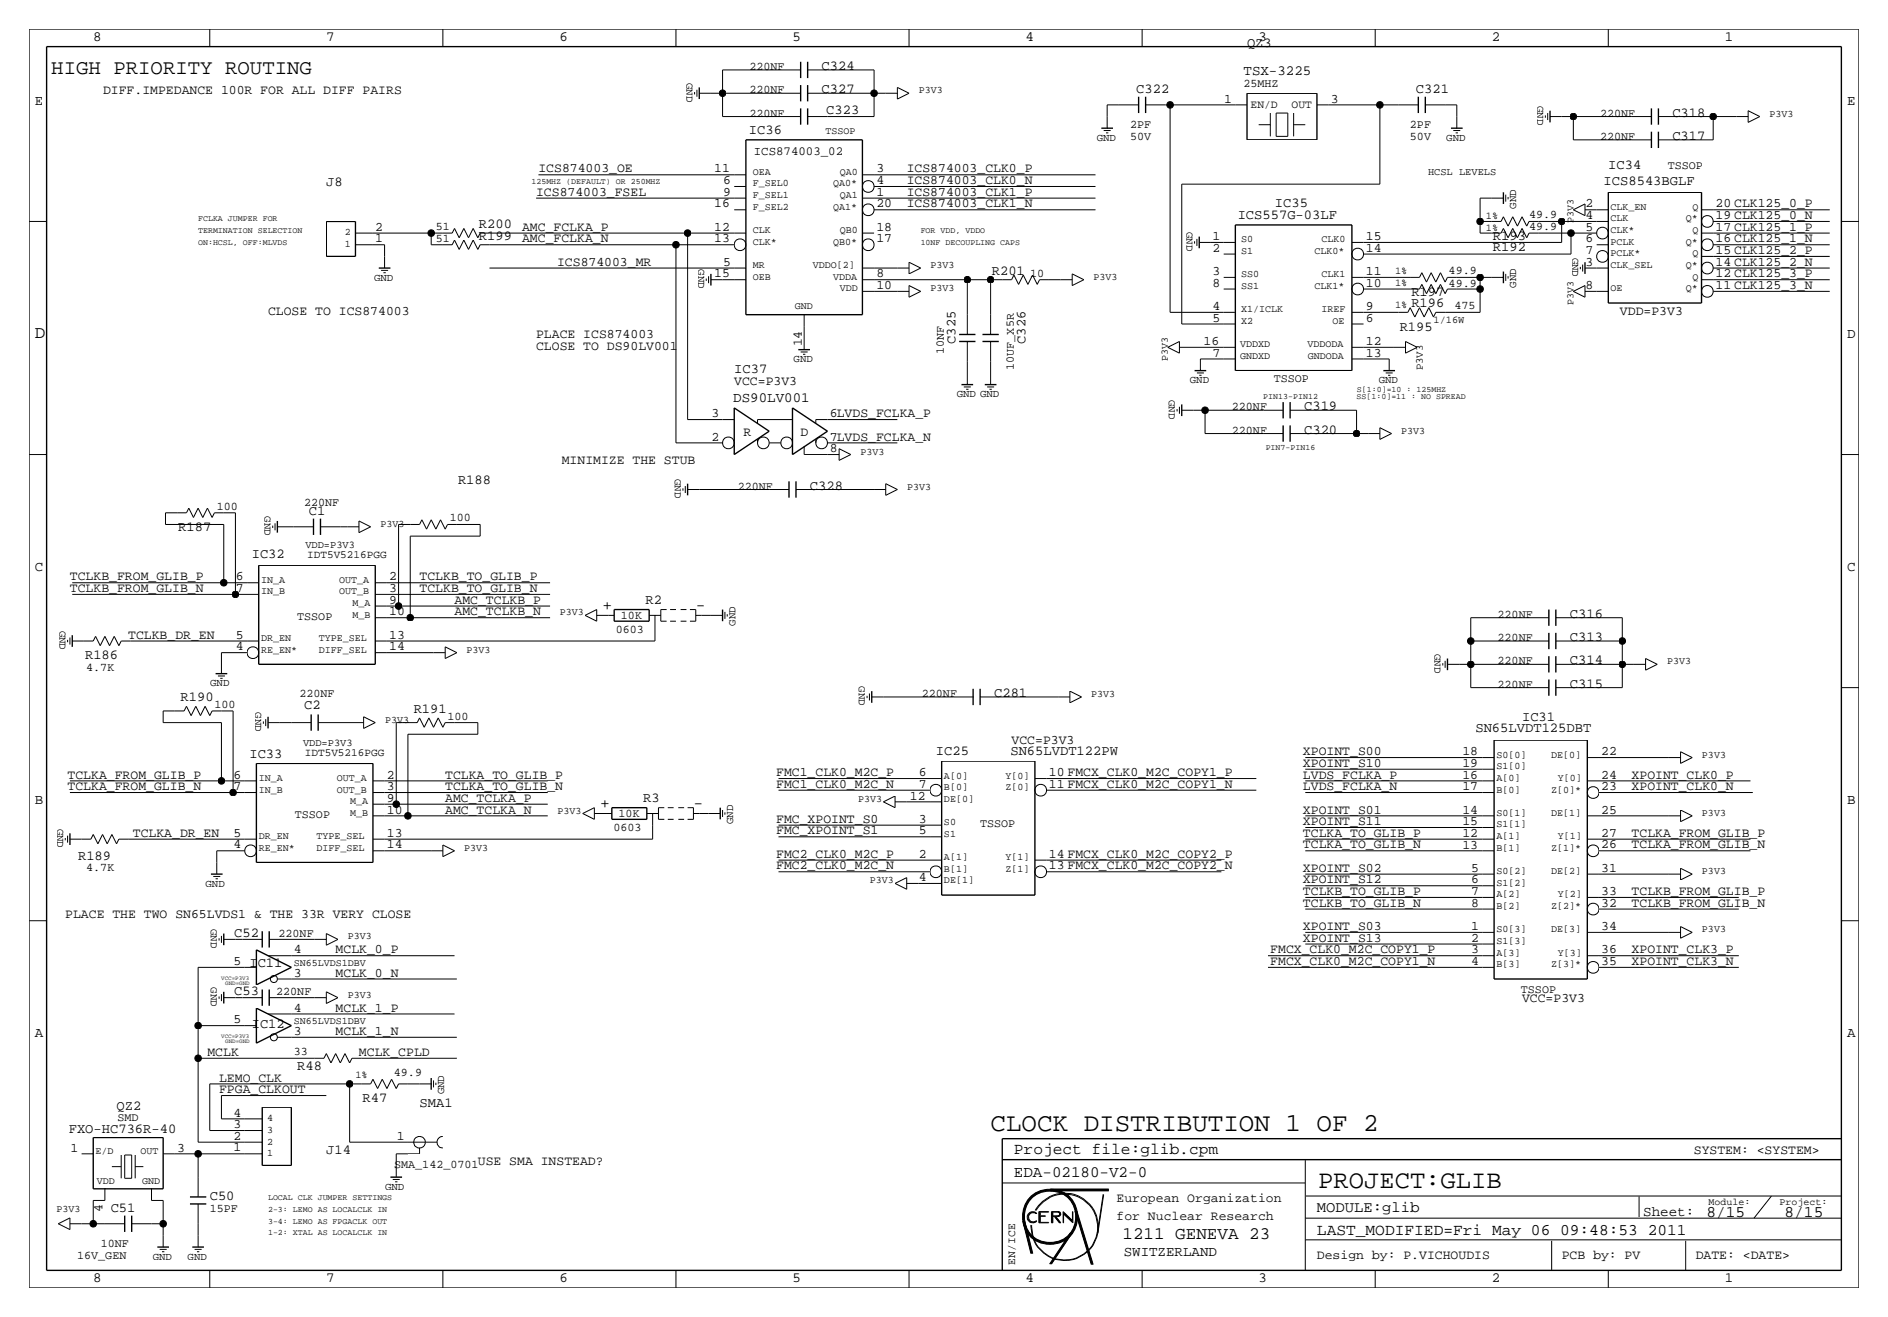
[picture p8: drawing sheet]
<svg xmlns="http://www.w3.org/2000/svg" width="411mm" height="287mm" viewBox="0 0 411 287" stroke-linecap="round" stroke-linejoin="round" font-family="sans-serif">
<defs><g id="words">
<g font-size="5.6">
<text x="215.9" y="246.4">CLOCK DISTRIBUTION 1 OF 2</text>
<text x="287.3" y="258.8">PROJECT:GLIB</text>
</g>
<text font-size="4.5" x="11.2" y="16.1">HIGH PRIORITY ROUTING</text>
<g font-size="3.8">
<text x="7.6" y="73.7">D</text>
<text x="244.7" y="270">1211 GENEVA 23</text>
</g>
<g font-size="3.5">
<text x="131.3" y="132.8">+</text>
<text x="151.6" y="132.8">-</text>
<text x="130.8" y="176">+</text>
<text x="151.1" y="176">-</text>
<text x="221" y="251.5">Project file:glib.cpm</text>
<text x="221" y="256.5">EDA-02180-V2-0</text>
<text x="287" y="269.2">LAST_MODIFIED=Fri May 06 09:48:53 2011</text>
<text x="371.9" y="265.2">8/15</text>
<text x="388.9" y="265.2">8/15</text>
</g>
<text font-size="3.4" x="287" y="264.2">MODULE:glib</text>
<g font-size="3.1">
<text x="20.3" y="8.9">8</text>
<text x="71.1" y="8.9">7</text>
<text x="121.9" y="8.9">6</text>
<text x="172.7" y="8.9">5</text>
<text x="223.5" y="8.9">4</text>
<text x="274.3" y="8.9">3</text>
<text x="325.1" y="8.9">2</text>
<text x="375.9" y="8.9">1</text>
<text x="271" y="16.3">TSX-3225</text>
<text x="7.6" y="22.9">E</text>
<text x="402.6" y="22.9">E</text>
<text x="402.6" y="73.7">D</text>
<text x="159.8" y="87.6">DS90LV001</text>
<text x="7.6" y="124.5">C</text>
<text x="402.6" y="124.5">C</text>
<text x="7.6" y="175.3">B</text>
<text x="402.6" y="175.3">B</text>
<text x="7.6" y="226.1">A</text>
<text x="402.6" y="226.1">A</text>
<text x="358.1" y="264.9">Sheet:</text>
<text x="244.9" y="273.8">SWITZERLAND</text>
<text x="20.3" y="279.4">8</text>
<text x="71.1" y="279.4">7</text>
<text x="121.9" y="279.4">6</text>
<text x="172.7" y="279.4">5</text>
<text x="223.5" y="279.4">4</text>
<text x="274.3" y="279.4">3</text>
<text x="325.1" y="279.4">2</text>
<text x="375.9" y="279.4">1</text>
</g>
<g font-size="3">
<text x="271.8" y="10.2">QZ3</text>
<text x="179.1" y="15.2">C324</text>
<text x="179.1" y="20.3">C327</text>
<text x="247.6" y="20.3">C322</text>
<text x="308.6" y="20.3">C321</text>
<text x="163.2" y="29.1">IC36</text>
<text x="180.1" y="24.9">C323</text>
<text x="364.5" y="25.4">C318</text>
<text x="364.5" y="30.5">C317</text>
<text x="71.1" y="40.6">J8</text>
<text x="349.5" y="40.2">ICS8543BGLF</text>
<text x="350.5" y="36.8">IC34</text>
<text x="269.7" y="47.8">ICS557G-03LF</text>
<text x="277.9" y="45.2">IC35</text>
<text x="104.4" y="52.2">R199</text>
<text x="104.4" y="49.7">R200</text>
<text x="325.4" y="52.2">R193</text>
<text x="216.2" y="59.8">R201</text>
<text x="325.4" y="54.8">R192</text>
<text x="307.6" y="64.4">R197</text>
<text x="307.6" y="67">R196</text>
<text x="208.3" y="74.9" transform="rotate(-90 208.3 74.9)">C325</text>
<text x="223.5" y="74.9" transform="rotate(-90 223.5 74.9)">C326</text>
<text x="305.1" y="72">R195</text>
<text x="160" y="81.3">IC37</text>
<text x="284.2" y="89.4">C319</text>
<text x="284.2" y="94.5">C320</text>
<text x="99.8" y="105.6">R188</text>
<text x="176.5" y="106.7">C328</text>
<text x="67.3" y="112.3">C1</text>
<text x="38.9" y="115.7">R187</text>
<text x="54.9" y="121.5">IC32</text>
<text x="140.7" y="131.6">R2</text>
<text x="342.1" y="134.6">C316</text>
<text x="18.5" y="143.7">R186</text>
<text x="342.1" y="139.7">C313</text>
<text x="342.1" y="149.9">C315</text>
<text x="342.1" y="144.8">C314</text>
<text x="39.4" y="152.9">R190</text>
<text x="66.3" y="154.4">C2</text>
<text x="90.2" y="155.4">R191</text>
<text x="216.7" y="151.9">C281</text>
<text x="321.6" y="159.6">SN65LVDT125DBT</text>
<text x="331.7" y="157.1">IC31</text>
<text x="54.4" y="165.2">IC33</text>
<text x="204" y="164.4">IC25</text>
<text x="220.2" y="164.4">SN65LVDT122PW</text>
<text x="140.2" y="174.8">R3</text>
<text x="17" y="187.4">R189</text>
<text x="51.1" y="204.2">C52</text>
<text x="51.1" y="216.9">C53</text>
<text x="54.9" y="224">IC12</text>
<text x="64.8" y="233.1">R48</text>
<text x="25.4" y="241.8">QZ2</text>
<text x="79" y="240.2">R47</text>
<text x="91.4" y="241.3">SMA1</text>
<text x="15" y="246.9">FXO-HC736R-40</text>
<text x="71.1" y="251.5">J14</text>
<text x="45.7" y="261.6">C50</text>
<text x="24.1" y="264.2">C51</text>
</g>
<g font-size="2.9">
<text x="22.5" y="20.4">DIFF.IMPEDANCE 100R FOR ALL DIFF PAIRS</text>
<text x="266.8" y="22.4">1</text>
<text x="290.1" y="22.4">3</text>
<text x="117.3" y="37.6">ICS874003_OE</text>
<text x="155.6" y="37.6">11</text>
<text x="157.6" y="40.1">6</text>
<text x="191" y="40.1">4</text>
<text x="191" y="37.6">3</text>
<text x="197.6" y="37.6">ICS874003_CLK0_P</text>
<text x="197.6" y="40.1">ICS874003_CLK0_N</text>
<text x="116.8" y="42.7">ICS874003_FSEL</text>
<text x="155.7" y="45.2">16</text>
<text x="157.6" y="42.7">9</text>
<text x="191" y="45.2">20</text>
<text x="191" y="42.7">1</text>
<text x="197.6" y="42.7">ICS874003_CLK1_P</text>
<text x="197.6" y="45.2">ICS874003_CLK1_N</text>
<text x="345.5" y="45.2">2</text>
<text x="345.5" y="47.8">4</text>
<text x="373.9" y="47.8">19 CLK125_0_N</text>
<text x="373.9" y="45.2">20 CLK125_0_P</text>
<text x="81.8" y="50.3">2</text>
<text x="81.8" y="52.8">1</text>
<text x="113.8" y="52.8">AMC_FCLKA_N</text>
<text x="113.8" y="50.3">AMC_FCLKA_P</text>
<text x="155.7" y="52.8">13</text>
<text x="155.7" y="50.3">12</text>
<text x="191" y="52.8">17</text>
<text x="191" y="50.3">18</text>
<text x="264.3" y="52.3">1</text>
<text x="297.7" y="52.3">15</text>
<text x="345.5" y="52.8">6</text>
<text x="345.5" y="50.3">5</text>
<text x="373.9" y="52.8">16 CLK125_1_N</text>
<text x="373.9" y="50.3">17 CLK125_1_P</text>
<text x="121.4" y="57.9">ICS874003_MR</text>
<text x="157.6" y="57.9">5</text>
<text x="264.3" y="59.9">3</text>
<text x="264.3" y="54.9">2</text>
<text x="297.7" y="59.9">11</text>
<text x="297.7" y="54.9">14</text>
<text x="345.5" y="55.4">7</text>
<text x="345.5" y="57.9">3</text>
<text x="373.9" y="57.9">14 CLK125_2_N</text>
<text x="373.9" y="55.4">15 CLK125_2_P</text>
<text x="155.6" y="60.5">15</text>
<text x="191" y="60.5">8</text>
<text x="191" y="63">10</text>
<text x="264.3" y="62.5">8</text>
<text x="297.7" y="62.5">10</text>
<text x="345.5" y="63">8</text>
<text x="373.9" y="63">11 CLK125_3_N</text>
<text x="373.9" y="60.5">12 CLK125_3_P</text>
<text x="58.4" y="68.6">CLOSE TO ICS874003</text>
<text x="264.3" y="70.1">5</text>
<text x="264.3" y="67.6">4</text>
<text x="297.7" y="70.1">6</text>
<text x="297.7" y="67.6">9</text>
<text x="353.1" y="68.6">VDD=P3V3</text>
<text x="116.8" y="73.7">PLACE ICS874003</text>
<text x="116.8" y="76.2">CLOSE TO DS90LV001</text>
<text x="174.8" y="75.5" transform="rotate(-90 174.8 75.5)">14</text>
<text x="262.3" y="75.2">16</text>
<text x="264.3" y="77.7">7</text>
<text x="297.7" y="75.2">12</text>
<text x="297.7" y="77.7">13</text>
<text x="160" y="83.8">VCC=P3V3</text>
<text x="155" y="90.9">3</text>
<text x="162.1" y="95">R</text>
<text x="174.5" y="95">D</text>
<text x="180.8" y="90.9">6LVDS_FCLKA_P</text>
<text x="122.4" y="101.1">MINIMIZE THE STUB</text>
<text x="155" y="96">2</text>
<text x="180.8" y="96">7LVDS_FCLKA_N</text>
<text x="180.8" y="98.6">8</text>
<text x="15.2" y="129">TCLKB_FROM_GLIB_N</text>
<text x="15.2" y="126.5">TCLKB_FROM_GLIB_P</text>
<text x="51.4" y="129">7</text>
<text x="51.4" y="126.5">6</text>
<text x="84.8" y="129">3</text>
<text x="84.8" y="126.5">2</text>
<text x="84.8" y="131.6">9</text>
<text x="91.4" y="126.5">TCLKB_TO_GLIB_P</text>
<text x="91.4" y="129">TCLKB_TO_GLIB_N</text>
<text x="99.1" y="131.6">AMC_TCLKB_P</text>
<text x="84.8" y="134.1">10</text>
<text x="99.1" y="134.1">AMC_TCLKB_N</text>
<text x="27.9" y="139.2">TCLKB_DR_EN</text>
<text x="51.4" y="141.7">4</text>
<text x="51.4" y="139.2">5</text>
<text x="84.8" y="139.2">13</text>
<text x="84.8" y="141.7">14</text>
<text x="220.5" y="162.1">VCC=P3V3</text>
<text x="284" y="164.6">XPOINT_S00</text>
<text x="284" y="167.1">XPOINT_S10</text>
<text x="318.7" y="167.1">19</text>
<text x="318.7" y="164.6">18</text>
<text x="349" y="164.6">22</text>
<text x="14.7" y="169.7">TCLKA_FROM_GLIB_P</text>
<text x="14.7" y="172.2">TCLKA_FROM_GLIB_N</text>
<text x="50.9" y="172.2">7</text>
<text x="50.9" y="169.7">6</text>
<text x="84.3" y="172.2">3</text>
<text x="84.3" y="169.7">2</text>
<text x="97" y="169.7">TCLKA_TO_GLIB_P</text>
<text x="97" y="172.2">TCLKA_TO_GLIB_N</text>
<text x="169.2" y="171.7">FMC1_CLK0_M2C_N</text>
<text x="169.2" y="169.2">FMC1_CLK0_M2C_P</text>
<text x="200.3" y="171.7">7</text>
<text x="200.3" y="169.2">6</text>
<text x="228.6" y="171.7">11 FMCX_CLK0_M2C_COPY1_N</text>
<text x="228.6" y="169.2">10 FMCX_CLK0_M2C_COPY1_P</text>
<text x="284" y="172.2">LVDS_FCLKA_N</text>
<text x="284" y="169.7">LVDS_FCLKA_P</text>
<text x="318.7" y="172.2">17</text>
<text x="318.7" y="169.7">16</text>
<text x="349" y="172.2">23</text>
<text x="349" y="169.7">24</text>
<text x="355.6" y="169.7">XPOINT_CLK0_P</text>
<text x="355.6" y="172.2">XPOINT_CLK0_N</text>
<text x="84.3" y="177.3">10</text>
<text x="84.3" y="174.8">9</text>
<text x="97" y="174.8">AMC_TCLKA_P</text>
<text x="97" y="177.3">AMC_TCLKA_N</text>
<text x="169.2" y="179.3">FMC_XPOINT_S0</text>
<text x="198.3" y="174.2">12</text>
<text x="200.3" y="179.3">3</text>
<text x="284" y="179.8">XPOINT_S11</text>
<text x="284" y="177.3">XPOINT_S01</text>
<text x="318.7" y="179.8">15</text>
<text x="318.7" y="177.3">14</text>
<text x="349" y="177.3">25</text>
<text x="29" y="182.4">TCLKA_DR_EN</text>
<text x="50.9" y="184.9">4</text>
<text x="50.9" y="182.4">5</text>
<text x="84.3" y="182.4">13</text>
<text x="84.3" y="184.9">14</text>
<text x="169.2" y="181.9">FMC_XPOINT_S1</text>
<text x="200.3" y="181.9">5</text>
<text x="284" y="182.4">TCLKA_TO_GLIB_P</text>
<text x="284" y="184.9">TCLKA_TO_GLIB_N</text>
<text x="318.7" y="184.9">13</text>
<text x="318.7" y="182.4">12</text>
<text x="349" y="184.9">26</text>
<text x="349" y="182.4">27</text>
<text x="355.6" y="184.9">TCLKA_FROM_GLIB_N</text>
<text x="355.6" y="182.4">TCLKA_FROM_GLIB_P</text>
<text x="169.2" y="189.5">FMC2_CLK0_M2C_N</text>
<text x="169.2" y="186.9">FMC2_CLK0_M2C_P</text>
<text x="200.3" y="186.9">2</text>
<text x="228.6" y="189.5">13 FMCX_CLK0_M2C_COPY2_N</text>
<text x="228.6" y="186.9">14 FMCX_CLK0_M2C_COPY2_P</text>
<text x="284" y="190">XPOINT_S02</text>
<text x="320.6" y="190">5</text>
<text x="349" y="190">31</text>
<text x="200.3" y="192">4</text>
<text x="284" y="192.5">XPOINT_S12</text>
<text x="284" y="197.6">TCLKB_TO_GLIB_N</text>
<text x="284" y="195.1">TCLKB_TO_GLIB_P</text>
<text x="320.6" y="197.6">8</text>
<text x="320.6" y="195.1">7</text>
<text x="320.6" y="192.5">6</text>
<text x="349" y="197.6">32</text>
<text x="349" y="195.1">33</text>
<text x="355.6" y="197.6">TCLKB_FROM_GLIB_N</text>
<text x="355.6" y="195.1">TCLKB_FROM_GLIB_P</text>
<text x="14.2" y="200.2">PLACE THE TWO SN65LVDS1 &amp; THE 33R VERY CLOSE</text>
<text x="284" y="202.7">XPOINT_S03</text>
<text x="320.6" y="202.7">1</text>
<text x="349" y="202.7">34</text>
<text x="64" y="207.8">4</text>
<text x="73.2" y="207.8">MCLK_0_P</text>
<text x="276.9" y="207.8">FMCX_CLK0_M2C_COPY1_P</text>
<text x="284" y="205.2">XPOINT_S13</text>
<text x="320.6" y="207.8">3</text>
<text x="320.6" y="205.2">2</text>
<text x="349" y="207.8">36</text>
<text x="355.6" y="207.8">XPOINT_CLK3_P</text>
<text x="50.9" y="210.3">5 IC11</text>
<text x="64" y="212.9">3</text>
<text x="73.2" y="212.9">MCLK_0_N</text>
<text x="276.9" y="210.3">FMCX_CLK0_M2C_COPY1_N</text>
<text x="320.6" y="210.3">4</text>
<text x="349" y="210.3">35</text>
<text x="355.6" y="210.3">XPOINT_CLK3_N</text>
<text x="64" y="220.5">4</text>
<text x="73.2" y="220.5">MCLK_1_P</text>
<text x="331.7" y="218.4">VCC=P3V3</text>
<text x="50.9" y="223">5</text>
<text x="64" y="225.6">3</text>
<text x="73.2" y="225.6">MCLK_1_N</text>
<text x="45.2" y="230.1">MCLK</text>
<text x="78.2" y="230.1">MCLK_CPLD</text>
<text x="47.8" y="235.7">LEMO_CLK</text>
<text x="47.8" y="238.3">FPGA_CLKOUT</text>
<text x="50.9" y="243.3">4</text>
<text x="50.9" y="245.9">3</text>
<text x="15.3" y="251">1</text>
<text x="38.6" y="251">3</text>
<text x="50.9" y="248.4">2</text>
<text x="50.9" y="251">1</text>
<text x="86.5" y="248.4">1</text>
<text x="369.2" y="251.5">SYSTEM: &lt;SYSTEM&gt;</text>
<text x="243.3" y="261.9">European Organization</text>
<text x="22.4" y="264.1" transform="rotate(-90 22.4 264.1)">4</text>
<text x="243.3" y="265.9">for Nuclear Research</text>
<text x="287" y="274.3">Design by: P.VICHOUDIS</text>
<text x="340.4" y="274.3">PCB by: PV</text>
<text x="369.6" y="274.3">DATE: &lt;DATE&gt;</text>
</g>
<text font-size="2.7" x="164.3" y="33.9">ICS874003_02</text>
<g font-size="2.6">
<text x="163.3" y="15.2">220NF</text>
<text x="163.3" y="20.3">220NF</text>
<text x="271" y="19.1">25MHZ</text>
<text x="163.3" y="25.4">220NF</text>
<text x="246.3" y="27.9">2PF</text>
<text x="307.3" y="27.9">2PF</text>
<text x="348.7" y="25.4">220NF</text>
<text x="246.3" y="30.5">50V</text>
<text x="307.3" y="30.5">50V</text>
<text x="348.7" y="30.5">220NF</text>
<text x="363.5" y="36.8">TSSOP</text>
<text x="333.2" y="47.6">49.9</text>
<text x="95" y="50.1">51</text>
<text x="95" y="52.7">51</text>
<text x="333.2" y="50.1">49.9</text>
<text x="315.7" y="59.8">49.9</text>
<text x="224.5" y="60.3">10</text>
<text x="315.7" y="62.6">49.9</text>
<text x="317" y="67.4">475</text>
<text x="205.7" y="77.1" transform="rotate(-90 205.7 77.1)">10NF</text>
<text x="221" y="80.6" transform="rotate(-90 221 80.6)">10UF_X5R</text>
<text x="277.6" y="83.3">TSSOP</text>
<text x="268.5" y="89.4">220NF</text>
<text x="268.5" y="94.5">220NF</text>
<text x="160.8" y="106.7">220NF</text>
<text x="47.2" y="111.1">100</text>
<text x="66.3" y="110.2">220NF</text>
<text x="98" y="113.6">100</text>
<text x="64.8" y="135">TSSOP</text>
<text x="134.2" y="137.9">0603</text>
<text x="135.3" y="134.9">10K</text>
<text x="326.4" y="134.6">220NF</text>
<text x="326.4" y="139.7">220NF</text>
<text x="18.8" y="146.2">4.7K</text>
<text x="326.4" y="144.8">220NF</text>
<text x="326.4" y="149.9">220NF</text>
<text x="46.7" y="154.3">100</text>
<text x="65.3" y="151.9">220NF</text>
<text x="200.9" y="151.9">220NF</text>
<text x="97.5" y="156.8">100</text>
<text x="64.3" y="178.2">TSSOP</text>
<text x="134.8" y="178.1">10K</text>
<text x="133.7" y="181.1">0603</text>
<text x="213.6" y="180.2">TSSOP</text>
<text x="18.8" y="189.8">4.7K</text>
<text x="60.7" y="204.2">220NF</text>
<text x="60.2" y="216.9">220NF</text>
<text x="331.5" y="216.3">TSSOP</text>
<text x="64" y="230">33</text>
<text x="85.9" y="234.5">49.9</text>
<text x="25.6" y="244.3">SMD</text>
<text x="85.9" y="254.5">SMA_142_0701USE SMA INSTEAD?</text>
<text x="45.7" y="264.2">15PF</text>
<text x="16.8" y="274.3">16V_GEN</text>
<text x="21.9" y="271.8">10NF</text>
</g>
<g font-size="2.5">
<text x="272.5" y="23.6">EN/D</text>
<text x="281.5" y="23.6">OUT</text>
<text x="221.2" y="275.6" transform="rotate(-90 221.2 275.6)">EN/ICE</text>
</g>
<g font-size="2.4">
<text x="67" y="121.5">IDT5V5216PGG</text>
<text x="66.4" y="164.7">IDT5V5216PGG</text>
</g>
<g font-size="2.3">
<text x="149.6" y="18" transform="rotate(90 149.6 18)">GND</text>
<text x="335" y="23.1" transform="rotate(90 335 23.1)">GND</text>
<text x="239" y="30.7">GND</text>
<text x="315.2" y="30.7">GND</text>
<text x="311.2" y="38.1">HCSL LEVELS</text>
<text x="323.8" y="47.8">1%</text>
<text x="330.5" y="45.5" transform="rotate(-90 330.5 45.5)">GND</text>
<text x="258.6" y="50.5" transform="rotate(90 258.6 50.5)">GND</text>
<text x="323.8" y="50.3">1%</text>
<text x="152.1" y="58.7" transform="rotate(90 152.1 58.7)">GND</text>
<text x="304" y="59.7">1%</text>
<text x="342.6" y="56.1" transform="rotate(90 342.6 56.1)">GND</text>
<text x="81.5" y="61.2">GND</text>
<text x="304" y="62.2">1%</text>
<text x="330.5" y="62.7" transform="rotate(-90 330.5 62.7)">GND</text>
<text x="304" y="67.1">1%</text>
<text x="312.4" y="70.4">1/16W</text>
<text x="173" y="79">GND</text>
<text x="259.3" y="83.6">GND</text>
<text x="300.5" y="83.6">GND</text>
<text x="310.1" y="80.7" transform="rotate(-90 310.1 80.7)">P3V3</text>
<text x="208.5" y="86.6">GND GND</text>
<text x="254.8" y="87.1" transform="rotate(90 254.8 87.1)">GND</text>
<text x="147.1" y="104.4" transform="rotate(90 147.1 104.4)">GND</text>
<text x="57.7" y="112.5" transform="rotate(90 57.7 112.5)">GND</text>
<text x="66.5" y="119.4">VDD=P3V3</text>
<text x="13" y="137.4" transform="rotate(90 13 137.4)">GND</text>
<text x="160.3" y="136.4" transform="rotate(-90 160.3 136.4)">GND</text>
<text x="312.7" y="142.5" transform="rotate(90 312.7 142.5)">GND</text>
<text x="45.8" y="149.6">GND</text>
<text x="187.2" y="149.6" transform="rotate(90 187.2 149.6)">GND</text>
<text x="55.6" y="155.2" transform="rotate(90 55.6 155.2)">GND</text>
<text x="66" y="162.6">VDD=P3V3</text>
<text x="159.8" y="179.6" transform="rotate(-90 159.8 179.6)">GND</text>
<text x="12.4" y="180.6" transform="rotate(90 12.4 180.6)">GND</text>
<text x="44.8" y="193.3">GND</text>
<text x="46" y="202.4" transform="rotate(90 46 202.4)">GND</text>
<text x="46" y="215.1" transform="rotate(90 46 215.1)">GND</text>
<text x="77.5" y="234.9">1%</text>
<text x="96.8" y="238.5" transform="rotate(-90 96.8 238.5)">GND</text>
<text x="83.9" y="259.3">GND</text>
<text x="33.3" y="274.6">GND</text>
<text x="40.9" y="274.6">GND</text>
</g>
<g font-size="2.2">
<text x="200.3" y="20.3">P3V3</text>
<text x="179.9" y="29.1">TSSOP</text>
<text x="385.7" y="25.4">P3V3</text>
<text x="164.1" y="38.1">OEA</text>
<text x="164.1" y="40.6">F_SEL0</text>
<text x="181.6" y="40.6">QA0*</text>
<text x="183" y="38.1">QA0</text>
<text x="164.1" y="45.7">F_SEL2</text>
<text x="164.1" y="43.2">F_SEL1</text>
<text x="181.6" y="45.7">QA1*</text>
<text x="183" y="43.2">QA1</text>
<text x="351" y="45.7">CLK_EN</text>
<text x="368.9" y="45.7">Q</text>
<text x="75.2" y="51.3">2</text>
<text x="75.2" y="53.8">1</text>
<text x="164.1" y="50.8">CLK</text>
<text x="164.1" y="53.3">CLK*</text>
<text x="181.6" y="53.3">QB0*</text>
<text x="183" y="50.8">QB0</text>
<text x="270.5" y="52.8">S0</text>
<text x="288" y="52.8">CLK0</text>
<text x="342.9" y="48.7" transform="rotate(-90 342.9 48.7)">P3V3</text>
<text x="351" y="53.3">PCLK</text>
<text x="351" y="48.3">CLK</text>
<text x="351" y="50.8">CLK*</text>
<text x="367.4" y="53.3">Q*</text>
<text x="367.4" y="48.3">Q*</text>
<text x="368.9" y="50.8">Q</text>
<text x="164.1" y="58.4">MR</text>
<text x="177.1" y="58.4">VDDO[2]</text>
<text x="202.8" y="58.4">P3V3</text>
<text x="270.5" y="55.4">S1</text>
<text x="286.5" y="55.4">CLK0*</text>
<text x="351" y="55.9">PCLK*</text>
<text x="351" y="58.4">CLK_SEL</text>
<text x="367.4" y="58.4">Q*</text>
<text x="368.9" y="55.9">Q</text>
<text x="164.1" y="61">OEB</text>
<text x="181.6" y="61">VDDA</text>
<text x="183" y="63.5">VDD</text>
<text x="202.8" y="63.5">P3V3</text>
<text x="238.4" y="61">P3V3</text>
<text x="270.5" y="60.5">SS0</text>
<text x="270.5" y="63">SS1</text>
<text x="286.5" y="63">CLK1*</text>
<text x="288" y="60.5">CLK1</text>
<text x="351" y="63.5">OE</text>
<text x="367.4" y="63.5">Q*</text>
<text x="368.9" y="61">Q</text>
<text x="173.2" y="67.3">GND</text>
<text x="270.5" y="68.1">X1/ICLK</text>
<text x="270.5" y="70.6">X2</text>
<text x="288" y="68.1">IREF</text>
<text x="290.4" y="70.6">OE</text>
<text x="342.9" y="66.4" transform="rotate(-90 342.9 66.4)">P3V3</text>
<text x="270.3" y="75.7">VDDXD</text>
<text x="285" y="75.7">VDDODA</text>
<text x="254.5" y="78.6" transform="rotate(-90 254.5 78.6)">P3V3</text>
<text x="270.3" y="78.2">GNDXD</text>
<text x="285" y="78.2">GNDODA</text>
<text x="305.4" y="94.5">P3V3</text>
<text x="187.6" y="99.1">P3V3</text>
<text x="197.7" y="106.7">P3V3</text>
<text x="82.9" y="114.8">P3V3</text>
<text x="56.9" y="129.5">IN_B</text>
<text x="56.9" y="127">IN_A</text>
<text x="73.9" y="129.5">OUT_B</text>
<text x="73.9" y="127">OUT_A</text>
<text x="76.9" y="134.6">M_B</text>
<text x="76.9" y="132.1">M_A</text>
<text x="122" y="134.1">P3V3</text>
<text x="56.9" y="142.2">RE_EN*</text>
<text x="56.9" y="139.7">DR_EN</text>
<text x="69.5" y="139.7">TYPE_SEL</text>
<text x="69.5" y="142.2">DIFF_SEL</text>
<text x="101.7" y="142.2">P3V3</text>
<text x="363.3" y="144.8">P3V3</text>
<text x="237.8" y="151.9">P3V3</text>
<text x="83.9" y="157.5">P3V3</text>
<text x="326.1" y="165.1">S0[0]</text>
<text x="326.1" y="167.6">S1[0]</text>
<text x="338.1" y="165.1">DE[0]</text>
<text x="370.9" y="165.1">P3V3</text>
<text x="56.4" y="172.7">IN_B</text>
<text x="56.4" y="170.2">IN_A</text>
<text x="73.4" y="172.7">OUT_B</text>
<text x="73.4" y="170.2">OUT_A</text>
<text x="205.7" y="172.2">B[0]</text>
<text x="205.7" y="169.7">A[0]</text>
<text x="219.2" y="172.2">Z[0]</text>
<text x="219.2" y="169.7">Y[0]</text>
<text x="326.1" y="172.7">B[0]</text>
<text x="326.1" y="170.2">A[0]</text>
<text x="338.1" y="172.7">Z[0]*</text>
<text x="339.5" y="170.2">Y[0]</text>
<text x="76.4" y="177.8">M_B</text>
<text x="76.4" y="175.3">M_A</text>
<text x="121.5" y="177.3">P3V3</text>
<text x="187" y="174.8">P3V3</text>
<text x="205.7" y="174.8">DE[0]</text>
<text x="205.7" y="179.8">S0</text>
<text x="326.1" y="177.8">S0[1]</text>
<text x="338.1" y="177.8">DE[1]</text>
<text x="370.9" y="177.8">P3V3</text>
<text x="56.4" y="185.4">RE_EN*</text>
<text x="56.4" y="182.9">DR_EN</text>
<text x="69" y="182.9">TYPE_SEL</text>
<text x="69" y="185.4">DIFF_SEL</text>
<text x="101.2" y="185.4">P3V3</text>
<text x="205.7" y="182.4">S1</text>
<text x="326.1" y="185.4">B[1]</text>
<text x="326.1" y="182.9">A[1]</text>
<text x="326.1" y="180.3">S1[1]</text>
<text x="338.1" y="185.4">Z[1]*</text>
<text x="339.5" y="182.9">Y[1]</text>
<text x="205.7" y="190">B[1]</text>
<text x="205.7" y="187.5">A[1]</text>
<text x="219.2" y="190">Z[1]</text>
<text x="219.2" y="187.5">Y[1]</text>
<text x="326.1" y="190.5">S0[2]</text>
<text x="338.1" y="190.5">DE[2]</text>
<text x="370.9" y="190.5">P3V3</text>
<text x="189.6" y="192.5">P3V3</text>
<text x="205.7" y="192.5">DE[1]</text>
<text x="326.1" y="193">S1[2]</text>
<text x="326.1" y="195.6">A[2]</text>
<text x="339.5" y="195.6">Y[2]</text>
<text x="326.1" y="203.2">S0[3]</text>
<text x="326.1" y="198.1">B[2]</text>
<text x="338.1" y="203.2">DE[3]</text>
<text x="338.1" y="198.1">Z[2]*</text>
<text x="370.9" y="203.2">P3V3</text>
<text x="75.8" y="204.7">P3V3</text>
<text x="326.1" y="205.7">S1[3]</text>
<text x="326.1" y="208.3">A[3]</text>
<text x="339.5" y="208.3">Y[3]</text>
<text x="64.1" y="210.6">SN65LVDS1DBV</text>
<text x="326.1" y="210.8">B[3]</text>
<text x="338.1" y="210.8">Z[3]*</text>
<text x="75.8" y="217.4">P3V3</text>
<text x="64.1" y="223.3">SN65LVDS1DBV</text>
<text x="58.2" y="244.3">4</text>
<text x="20.8" y="251.5">E/D</text>
<text x="30.6" y="251.5">OUT</text>
<text x="58.2" y="249.4">2</text>
<text x="58.2" y="252">1</text>
<text x="58.2" y="246.9">3</text>
<text x="21.1" y="258.1">VDD</text>
<text x="31" y="258.1">GND</text>
<text x="372.4" y="262.6">Module:</text>
<text x="387.9" y="262.6">Project:</text>
<text x="12.3" y="264.2">P3V3</text>
</g>
<g font-size="1.8">
<text x="115.8" y="40.1">125MHZ (DEFAULT) OR 250MHZ</text>
<text x="43.2" y="50.8">TERMINATION SELECTION</text>
<text x="43.2" y="53.3">ON:HCSL, OFF:MLVDS</text>
<text x="43.2" y="48.3">FCLKA JUMPER FOR</text>
<text x="200.7" y="53.3">10NF DECOUPLING CAPS</text>
<text x="200.7" y="50.8">FOR VDD, VDDO</text>
<text x="275.3" y="86.9">PIN13-PIN12</text>
<text x="295.7" y="86.9">SS[1:0]=11 : NO SPREAD</text>
<text x="295.7" y="85.3">S[1:0]=10 : 125MHZ</text>
<text x="275.8" y="98">PIN7-PIN16</text>
<text x="58.4" y="261.6">LOCAL CLK JUMPER SETTINGS</text>
<text x="58.4" y="269.2">1-2: XTAL AS LOCALCLK IN</text>
<text x="58.4" y="266.7">3-4: LEMO AS FPGACLK OUT</text>
<text x="58.4" y="264.2">2-3: LEMO AS LOCALCLK IN</text>
</g>
<g font-size="1.3">
<text x="48.2" y="213.6">VCC=P3V3</text>
<text x="49.1" y="214.6">GND=GND</text>
<text x="48.2" y="226.3">VCC=P3V3</text>
<text x="49.1" y="227.3">GND=GND</text>
</g>
</g></defs>
<g fill="none" stroke="#000" stroke-width=".22">
<path d="M6.3 6.3v274.4zM6.4 6.3h398.7zM45.7 6.3v3.9zM96.5 6.3v3.9zM147.3 6.3v3.9zM151.9 19.6v1.5zM157.5 15.2h12.7zM157.5 15.2v5.1zM170.2 15.2h4.3zM176 15.2h4.3zM180.3 15.2h10.2zM190.5 15.2v5.1z"/>
<path d="M195.6 19l2.5 1.3zM195.6 19v2.6zM198.1 6.3v3.9zM248.9 6.3v3.9zM299.7 6.3v3.9zM350.5 6.3v3.9zM405.1 6.3v274.4zM117.3 38.1h42.7zM151.4 20.1v.5zM152.4 20.3h2.5zM154.9 20.3h2.6zM157.5 25.4h12.7z"/>
<path d="M157.5 20.3v5.1zM157.5 20.3h12.7zM160 38.1h2.6zM170.2 25.4h4.3zM170.2 20.3h4.3zM176 25.4h4.3zM176 20.3h4.3zM180.3 25.4h10.2zM180.3 20.3h10.2zM188 38.1h2.5zM190.5 38.1h48.3zM190.5 20.3v5.1z"/>
<path d="M190.5 20.3h2.5zM193 20.3h2.6zM195.6 21.6l2.5-1.3zM240.5 28.4h1.6zM241 29h.6zM241.3 25.4v2.5zM241.3 22.9v2.5zM241.3 22.9h2.5zM243.8 22.9h4.4zM249.7 22.9h4.3zM254 22.9h1zM255 22.9v45.2z"/>
<path d="M255 22.9h14.2zM269.2 22.9h2.6zM274.3 27.2h2.6zM276.9 24.6v5.1zM278.1 24.6h2.6zM278.1 24.6v5.1zM278.1 29.7h2.6zM280.7 24.6v5.1zM281.9 27.2h2.6zM281.9 24.6v5.1zM287 22.9h2.6zM289.6 22.9h11.1z"/>
<path d="M300.7 22.9v17.2zM300.7 22.9h4.1zM304.8 22.9h4.3zM310.6 22.9h4.4zM315 22.9h2.5zM316.7 28.4h1.6zM317.2 29h.6zM317.5 25.4v2.5zM317.5 22.9v2.5zM336.8 25.1v.6zM337.3 24.6v1.6zM337.8 25.4h2.6z"/>
<path d="M340.4 25.4h2.5zM342.9 30.5h12.7zM342.9 25.4v5.1zM342.9 25.4h12.7zM355.6 30.5h4.3zM355.6 25.4h4.3zM361.4 30.5h4.4zM361.4 25.4h4.4zM365.8 30.5h7.6zM365.8 25.4h7.6zM373.4 25.4v5.1zM373.4 25.4h5.1z"/>
<path d="M378.5 25.4h2.5zM381 24.1l2.5 1.3zM381 26.7l2.5-1.3zM381 24.1v2.6zM6.3 48.3h3.9zM77.5 50.8h3.8zM77.5 53.3h3.8zM81.3 50.8h12.7zM81.3 53.3h2.5zM83.1 58.9h1.5zM83.6 59.4h.5zM83.8 55.9v2.5z"/>
<path d="M83.8 53.3v2.6zM94 50.8v2.5zM94 53.3h2.5zM94 50.8h2.5zM96.5 53.3h2.1zM96.5 50.8h2.1zM99.1 52.3l1 2.1zM99.1 52.3l-.5 1zM99.1 49.8l1 2zM99.1 49.8l-.5 1zM101.1 52.3l1 2.1zM101.1 52.3l-1 2.1z"/>
<path d="M101.1 49.8l1 2zM101.1 49.8l-1 2zM103.1 52.3l1 2.1zM103.1 49.8l1 2zM103.1 52.3l-1 2.1zM103.1 49.8l-1 2zM104.6 53.3l-.5 1.1zM104.6 50.8l-.5 1zM104.6 53.3h2.1zM104.6 50.8h2.1zM106.7 50.8h43.2zM106.7 53.3h40.6z"/>
<path d="M106.7 58.4h53.3zM116.8 43.2h43.2zM147.3 53.3h12.7zM147.3 53.3v43.2zM149.9 50.8h10.1zM149.9 50.8v40.6zM160 50.8h2.6zM160 58.4h2.6zM160 45.7h2.6zM160 40.6h2.6zM160 43.2h2.6zM188 50.8h2.5z"/>
<path d="M188 58.4h2.5zM188 43.2h2.5zM190.5 45.7h48.3zM190.5 43.2h48.3zM190.5 40.6h48.3zM190.5 58.4h5.1zM195.6 58.4h2.5zM198.1 59.7l2.6-1.3zM198.1 57.1l2.6 1.3zM198.1 57.1v2.6zM221 59.9l1 2.1zM221 59.9l-.5 1.1z"/>
<path d="M223 59.9l1 2.1zM223 59.9l-1 2.1zM225 59.9l1.1 2.1zM225 59.9l-1 2.1zM233.7 59.7l2.5 1.3zM233.7 59.7v2.5zM257.6 40.1h43.1zM257.6 40.1v30.5zM260.4 52.6v.5zM260.9 52.1v1.5zM261.4 52.8h2.5zM263.9 52.8h2.8z"/>
<path d="M266.7 55.4h2.5zM266.7 52.8h2.5zM294.6 52.8h2.6zM297.2 52.8h43.2zM297.2 55.4h45.2zM309.9 59.4l-.5 1.1zM309.9 59.4l1 2.1zM311.9 59.4l1 2.1zM311.9 59.4l-1 2.1zM313.9 59.4l1.1 2.1zM313.9 59.4l-1 2.1zM322.6 50.8h2.5z"/>
<path d="M322.6 48.3h2.5zM322.6 48.3v2.5zM322.6 43.2v5.1zM322.6 43.2h2.5zM325.1 43.2h2.6zM325.1 50.8h2.1zM325.1 48.3h2.1zM327.7 49.8l-.5 1zM327.7 49.8l1 2zM327.7 47.2l-.5 1.1zM327.7 47.2l1 2.1zM328.2 59.7v1.5z"/>
<path d="M328.2 42.4v1.5zM328.7 42.9v.5zM329.7 49.8l1 2zM329.7 49.8l-1 2zM329.7 47.2l1 2.1zM329.7 47.2l-1 2.1zM331.7 49.8l1 2zM331.7 47.2l1 2.1zM331.7 49.8l-1 2zM331.7 47.2l-1 2.1zM333.2 50.8l-.5 1zM333.2 48.3l-.5 1z"/>
<path d="M333.2 50.8h2.1zM333.2 48.3h2.1zM335.3 48.3h5.1zM335.3 50.8h7.1zM340.4 48.3v4.5zM340.4 48.3h7.6zM342.4 50.8v4.6zM342.4 50.8h5.6zM342.9 45.7l2.5 1.3zM342.9 45.7l2.5-1.3zM344.4 58.2v.5zM344.9 57.7v1.5z"/>
<path d="M345.4 45.7h2.6zM345.4 44.4v2.6zM345.4 58.4h2.6zM348 45.7h2.5zM348 48.3h2.5zM348 53.3h2.5zM348 58.4h2.5zM370.8 50.8h2.6zM370.8 45.7h2.6zM370.8 55.9h2.6zM373.4 53.3h25.4zM373.4 50.8h25.4z"/>
<path d="M373.4 45.7h25.4zM373.4 48.3h25.4zM373.4 55.9h25.4zM373.4 58.4h25.4zM401.3 48.3h3.8zM153.9 60.7v.5zM154.4 60.2v1.5zM154.9 61h2.6zM157.5 61h2.5zM160 61h2.6zM174.5 76.7h1.5zM175 77.2h.5z"/>
<path d="M175.3 68.6v2.5zM175.3 71.1v2.6zM175.3 73.7v2.5zM188 63.5h2.5zM188 61h2.5zM190.5 61h20.3zM190.5 63.5h5.1zM195.6 63.5h2.5zM198.1 64.8l2.6-1.3zM198.1 62.2l2.6 1.3zM198.1 62.2v2.6zM210.8 61h5.1z"/>
<path d="M210.8 61v7.6zM210.8 78.7v2.6zM210.8 74.4v4.3zM210.8 68.6v4.3zM215.9 61v7.6zM215.9 78.7v2.6zM215.9 61h2.5zM215.9 74.4v4.3zM215.9 68.6v4.3zM218.4 61h2.1zM226.6 61l-.5 1zM226.6 61h2z"/>
<path d="M228.6 61h2.5zM231.1 61h2.6zM233.7 62.2l2.5-1.2zM254.5 75.7l2.5 1.3zM254.5 75.7l2.5-1.3zM255 68.1h11.7zM257 75.7h2.6zM257 74.4v2.6zM257.6 70.6h9.1zM259.6 75.7h7.1zM261.6 78.2v2.6zM261.6 78.2h5.1z"/>
<path d="M266.7 60.5h2.5zM266.7 63h2.5zM266.7 75.7h2.5zM266.7 78.2h2.5zM266.7 70.6h2.5zM266.7 68.1h2.5zM294.6 75.7h2.6zM294.6 78.2h2.6zM294.6 70.6h2.6zM294.6 68.1h2.6zM294.6 60.5h2.6zM297.2 63h10.1z"/>
<path d="M297.2 60.5h10.1zM297.2 68.1h7.6zM297.2 75.7h6.6zM297.2 78.2h5.6zM302.8 78.2v2.6zM303.8 75.7h2.5zM304.8 68.1h2zM306.3 74.4l2.6 1.3zM306.3 77l2.6-1.3zM306.3 74.4v2.6zM307.3 67.1l-.5 1zM307.3 67.1l1.1 2z"/>
<path d="M307.3 60.5h2.1zM307.3 63h2.1zM309.4 67.1l1 2zM309.4 67.1l-1 2zM309.9 62l-.5 1zM309.9 62l1 2zM311.4 67.1l1 2zM311.4 67.1l-1 2zM311.9 62l1 2zM311.9 62l-1 2zM312.9 68.1l-.5 1zM312.9 68.1h2.1z"/>
<path d="M313.9 62l1.1 2zM313.9 62l-1 2zM315 68.1h7.6zM315.5 60.5l-.5 1zM315.5 63l-.5 1zM315.5 60.5h2zM315.5 63h2zM317.5 60.5h5.1zM317.5 63h5.1zM322.6 60.5h2.5zM322.6 63v5.1zM322.6 60.5v2.5z"/>
<path d="M325.1 60.5h2.6zM328.7 60.2v.5zM342.9 63.5l2.5 1.3zM342.9 63.5l2.5-1.3zM345.4 63.5h2.6zM345.4 62.2v2.6zM348 63.5h2.5zM370.8 61h2.6zM373.4 63.5h25.4zM373.4 61h25.4zM6.3 99.1h3.9zM147.3 96.5h10.2z"/>
<path d="M149.9 91.4h7.6zM157.5 91.4h2.5zM165.1 95.8v.7zM165.1 91.4v.8zM165.1 91.4h7.6zM167.6 96.5h2.6zM175.3 97.3v1.8zM175.3 99.1h5zM177.8 95.8v.7zM177.8 91.4v.8zM177.8 91.4h2.5zM180.3 99.1h2.6z"/>
<path d="M180.3 96.5h15.3zM180.3 91.4h15.3zM182.9 97.8l2.5 1.3zM182.9 97.8v2.5zM210.1 84.3h1.5zM210.6 84.8h.5zM210.8 81.3v2.5zM215.1 84.3h1.6zM215.6 84.8h.6zM215.9 81.3v2.5zM256.5 89.2v.5zM257 88.6v1.6z"/>
<path d="M257.6 89.4h2.5zM260.1 89.4h2.5zM260.9 81.3h1.5zM261.4 81.8h.5zM262.6 94.5h12.7zM262.6 89.4v5.1zM262.6 89.4h12.7zM275.3 94.5h4.4zM275.3 89.4h4.4zM281.2 94.5h4.3zM281.2 89.4h4.3zM285.5 94.5h10.2z"/>
<path d="M285.5 89.4h10.2zM295.7 89.4v5.1zM295.7 94.5h2.5zM298.2 94.5h2.5zM300.7 93.2l2.6 1.3zM300.7 95.8l2.6-1.3zM300.7 93.2v2.6zM302 81.3h1.5zM302.5 81.8h.5zM401.3 99.1h3.8zM36.1 111.8v2.5zM36.1 114.3h12.7z"/>
<path d="M36.1 111.8h2.5zM38.6 111.8h2zM41.1 110.7l1.1 2.1zM41.1 110.7l-.5 1.1zM43.2 110.7l1 2.1zM43.2 110.7l-1 2.1zM45.2 110.7l1 2.1zM45.2 110.7l-1 2.1zM46.7 111.8l-.5 1zM46.7 111.8h2.1zM48.8 114.3v12.7zM48.8 111.8h2.5z"/>
<path d="M51.3 111.8v17.7zM59.4 114.6v.5zM59.9 114v1.6zM60.5 114.8h2.5zM63 114.8h1zM64 114.8h4.3zM69.8 114.8h4.4zM74.2 114.8h1.5zM75.7 114.8h2.5zM78.2 113.5l2.6 1.3zM78.2 113.5v2.6zM78.2 116.1l2.6-1.3z"/>
<path d="M86.9 114.3v17.8zM86.9 114.3h2.5zM89.4 114.3h2zM89.4 116.8v17.8zM89.4 116.8h15.2zM91.9 113.3l1.1 2zM91.9 113.3l-.5 1zM94 113.3l1 2zM94 113.3l-1 2zM96 113.3l1 2zM96 113.3l-1 2zM97.5 114.3l-.5 1z"/>
<path d="M97.5 114.3h2.1zM99.6 114.3h5zM104.6 114.3v2.5zM148.8 106.4v.5zM149.4 105.9v1.5zM149.9 106.7h2.5zM152.4 106.7h15.2zM167.6 106.7h4.4zM173.5 106.7h4.3zM177.8 106.7h12.7zM182.9 100.3l2.5-1.2zM190.5 106.7h2.5z"/>
<path d="M193 107.9l2.6-1.2zM193 105.4l2.6 1.3zM193 105.4v2.5zM14.7 139.4v.6zM15.2 138.9v1.6zM15.7 139.7h2.6zM15.7 127h33.1zM15.7 129.5h35.6zM18.3 139.7h2zM20.8 138.7l1 2zM20.8 138.7l-.5 1zM22.9 138.7l1 2z"/>
<path d="M22.9 138.7l-1.1 2zM24.9 138.7l1 2zM24.9 138.7l-1 2zM26.4 139.7l-.5 1zM26.4 139.7h2zM28.4 139.7h25.4zM48.8 127h5zM51.3 129.5h2.5zM53.8 127h2.6zM53.8 129.5h2.6zM53.8 139.7h2.6zM81.8 132.1h2.5z"/>
<path d="M81.8 129.5h2.5zM81.8 127h2.5zM81.8 134.6h2.5zM81.8 139.7h2.5zM84.3 134.6h5.1zM84.3 127h35.6zM84.3 129.5h35.6zM84.3 132.1h2.6zM84.3 139.7h58.4zM86.9 132.1h33zM89.4 134.6h30.5zM127.5 134.1l2.5 1.3z"/>
<path d="M127.5 134.1l2.5-1.3zM130 134.1h2.6zM130 132.8v2.6zM132.6 134.1h1.3zM141.5 134.1h2.5zM142.7 134.1v2.6zM142.7 136.7v3zM144 135.4h1.3zM144 132.8h1.3zM144 132.8v2.6zM146 132.8h1.3zM146 135.4h1.3z"/>
<path d="M148.3 132.8h1.3zM148.3 135.4h1.3zM150.4 132.8h1.2zM150.4 135.4h1.2zM151.6 134.1h1.3zM151.6 132.8v2.6zM152.9 134.1h2zM154.9 134.1h2.6zM158 133.3v1.6zM158.5 133.9v.5zM320.5 134.6h12.7zM320.5 134.6v5.1z"/>
<path d="M320.5 139.7h12.7zM320.5 139.7v5.1zM333.2 139.7h4.4zM333.2 134.6h4.4zM339.1 139.7h4.3zM339.1 134.6h4.3zM343.4 134.6h10.2zM343.4 139.7h10.2zM353.6 134.6v5.1zM353.6 139.7v5.1zM35.6 154.9h2.5zM35.6 157.5h12.7z"/>
<path d="M35.6 154.9v2.6zM38.1 154.9h2zM40.6 153.9l1.1 2.1zM40.6 153.9l-.5 1zM42.7 153.9l1 2.1zM42.7 153.9l-1 2.1zM44.7 153.9l1 2.1zM44.7 153.9l-1 2.1zM46.2 154.9l-.5 1.1zM46.2 154.9h2.1zM47.5 147.3h1.5zM48 147.8h.5z"/>
<path d="M48.3 144.3v2.5zM48.3 142.2h5.5zM48.3 157.5v12.7zM48.3 154.9h2.5zM48.3 142.2v2.1zM50.8 154.9v17.8zM57.4 157.2v.5zM57.9 156.7v1.5zM58.4 157.5h2.6zM61 157.5h2.5zM63.5 157.5h4.3zM69.3 157.5h4.4z"/>
<path d="M73.7 157.5h3zM76.7 157.5h2.5zM79.2 156.2l2.6 1.3zM79.2 156.2v2.5zM79.2 158.7l2.6-1.2zM81.8 142.2h2.5zM84.3 142.2h10.2zM86.4 157.5v17.8zM86.4 157.5h2.5zM88.9 157.5h2zM91.4 156.5l1.1 2zM91.4 156.5l-.5 1z"/>
<path d="M93.5 156.5l1 2zM93.5 156.5l-1 2zM94.5 142.2h2.5zM95.5 156.5l1 2zM95.5 156.5l-1 2zM97 141l2.6 1.2zM97 141v2.5zM97 143.5l2.6-1.3zM97 157.5l-.5 1zM97 157.5h2.1zM99.1 157.5h5zM104.1 157.5v2.5z"/>
<path d="M189 151.6v.5zM189.5 151.1v1.6zM190 151.9h2.5zM192.5 151.9h15.3zM207.8 151.9h4.3zM213.6 151.9h4.3zM217.9 151.9h12.7zM230.6 151.9h2.6zM233.2 153.2l2.5-1.3zM233.2 150.6l2.5 1.3zM233.2 150.6v2.6zM314.5 144.5v.5z"/>
<path d="M315 144v1.5zM315.5 144.8h2.5zM318 144.8h2.5zM320.5 149.9h12.7zM320.5 144.8v5.1zM320.5 144.8h12.7zM333.2 149.9h4.4zM333.2 144.8h4.4zM339.1 149.9h4.3zM339.1 144.8h4.3zM343.4 149.9h10.2zM343.4 144.8h10.2z"/>
<path d="M353.6 144.8v5.1zM353.6 144.8h2.5zM356.1 144.8h2.5zM358.6 143.5l2.6 1.3zM358.6 146l2.6-1.2zM358.6 143.5v2.5zM401.3 149.9h3.8zM15.2 170.2h33.1zM15.2 172.7h35.6zM48.3 170.2h5zM50.8 172.7h2.5zM53.3 170.2h2.6z"/>
<path d="M53.3 172.7h2.6zM81.3 175.3h2.5zM81.3 172.7h2.5zM81.3 170.2h2.5zM81.3 177.8h2.5zM83.8 175.3h2.6zM83.8 172.7h35.6zM83.8 170.2h35.6zM83.8 177.8h5.1zM86.4 175.3h33zM88.9 177.8h30.5zM88.9 160v17.8z"/>
<path d="M88.9 160h15.2zM127 177.3l2.5 1.3zM127 177.3l2.5-1.3zM129.5 177.3h2.6zM129.5 176v2.6zM132.1 177.3h1.2zM141 177.3h2.5zM142.2 177.3v2.5zM142.2 179.8v3.1zM143.5 178.6h1.3zM143.5 176h1.3zM143.5 176v2.6z"/>
<path d="M145.5 176h1.3zM145.5 178.6h1.3zM147.8 176h1.3zM147.8 178.6h1.3zM149.9 176h1.2zM149.9 178.6h1.2zM151.1 177.3h1.3zM151.1 176v2.6zM152.4 177.3h2zM154.4 177.3h2.6zM157.5 176.5v1.6zM158 177v.5z"/>
<path d="M169.7 179.8h33zM169.7 169.7h33zM169.7 172.2h33zM192.5 174.8l2.6 1.2zM192.5 174.8l2.6-1.3zM195.1 174.8h2.5zM195.1 173.5v2.5zM197.6 174.8h5.1zM202.7 174.8h2.5zM202.7 169.7h2.5zM202.7 179.8h2.5zM225.6 169.7h2.5z"/>
<path d="M228.1 172.2h45.7zM228.1 169.7h45.7zM284.5 170.2h38.6zM284.5 172.7h38.6zM284.5 167.6h38.6zM284.5 165.1h38.6zM284.5 177.8h38.6zM323.1 177.8h2.5zM323.1 172.7h2.5zM323.1 170.2h2.5zM323.1 165.1h2.5zM323.1 167.6h2.5z"/>
<path d="M345.9 177.8h2.6zM345.9 170.2h2.6zM345.9 165.1h2.6zM348.5 170.2h33zM348.5 172.7h33.5zM348.5 165.1h15.2zM348.5 177.8h15.2zM363.7 165.1h2.6zM363.7 177.8h2.6zM366.3 163.8l2.5 1.3zM366.3 166.4l2.5-1.3zM366.3 163.8v2.6z"/>
<path d="M366.3 176.5l2.5 1.3zM366.3 179.1l2.5-1.3zM366.3 176.5v2.6zM14.2 182.6v.5zM14.7 182.1v1.5zM15.2 182.9h2.6zM17.8 182.9h2zM20.3 181.9l1 2zM20.3 181.9l-.5 1zM22.4 181.9l1 2zM22.4 181.9l-1.1 2zM24.4 181.9l1 2z"/>
<path d="M24.4 181.9l-1 2zM25.9 182.9l-.5 1zM25.9 182.9h2zM27.9 182.9h25.4zM46.5 191h1.5zM47 191.5h.5zM47.2 188v2.5zM47.2 185.4h6.1zM47.2 185.4v2.6zM53.3 182.9h2.6zM81.3 185.4h2.5zM81.3 182.9h2.5z"/>
<path d="M83.8 182.9h58.4zM83.8 185.4h10.2zM94 185.4h2.5zM96.5 184.1l2.6 1.3zM96.5 184.1v2.6zM96.5 186.7l2.6-1.3zM169.7 187.5h33zM169.7 190h33zM169.7 182.4h33zM195.1 192.5l2.5 1.3zM195.1 192.5l2.5-1.2zM197.6 192.5h2.6z"/>
<path d="M197.6 191.3v2.5zM200.2 192.5h2.5zM202.7 192.5h2.5zM202.7 187.5h2.5zM202.7 182.4h2.5zM225.6 187.5h2.5zM228.1 187.5h38.1zM228.1 190h38.1zM284.5 198.1h38.6zM284.5 195.6h38.6zM284.5 193h38.6zM284.5 190.5h38.6z"/>
<path d="M284.5 185.4h38.6zM284.5 182.9h38.6zM284.5 180.3h38.6zM323.1 198.1h2.5zM323.1 193h2.5zM323.1 195.6h2.5zM323.1 190.5h2.5zM323.1 185.4h2.5zM323.1 182.9h2.5zM323.1 180.3h2.5zM345.9 195.6h2.6zM345.9 190.5h2.6z"/>
<path d="M345.9 182.9h2.6zM348.5 195.6h30.5zM348.5 198.1h30.5zM348.5 182.9h33zM348.5 185.4h33zM348.5 190.5h15.2zM363.7 190.5h2.6zM366.3 189.2l2.5 1.3zM366.3 191.8l2.5-1.3zM366.3 189.2v2.6zM6.3 200.7h3.9zM43.2 210.8v12.7z"/>
<path d="M43.2 210.8h10.1zM47.8 217.2v.5zM47.8 204.5v.5zM48.3 216.7v1.5zM48.3 204v1.5zM48.8 217.4h2.5zM48.8 204.7h2.5zM51.3 217.4h1.5zM51.3 204.7h1.5zM52.8 217.4h4.3zM52.8 204.7h4.3zM53.3 210.8h2.6z"/>
<path d="M58.4 208.3h5.1zM58.7 217.4h4.3zM58.7 204.7h4.3zM60.5 213.4h3zM63 204.7h5.6zM63 217.4h5.6zM63.5 208.3h35.6zM63.5 213.4h36.1zM68.6 217.4h2.5zM68.6 204.7h2.5zM71.1 216.2l2.6 1.2zM71.1 216.2v2.5z"/>
<path d="M71.1 203.5l2.6 1.2zM71.1 203.5v2.5zM71.1 218.7l2.6-1.3zM71.1 206l2.6-1.3zM276.4 208.3h46.7zM276.4 210.8h46.7zM284.5 205.7h38.6zM284.5 203.2h38.6zM323.1 210.8h2.5zM323.1 205.7h2.5zM323.1 208.3h2.5zM323.1 203.2h2.5z"/>
<path d="M345.9 208.3h2.6zM345.9 203.2h2.6zM348.5 208.3h30.5zM348.5 210.8h30.5zM348.5 203.2h15.2zM363.7 203.2h2.6zM366.3 201.9l2.5 1.3zM366.3 204.5l2.5-1.3zM366.3 201.9v2.6zM401.3 200.7h3.8zM43.2 230.6h25.4zM43.2 223.5h10.1z"/>
<path d="M43.2 223.5v7.1zM43.2 230.6v18.3zM45.7 236.2h30.5zM45.7 236.2v10.2zM48.3 238.8v5zM48.3 238.8h22.8zM53.3 223.5h2.6zM58.4 221h5.1zM60.5 226.1h3zM63.5 221h35.6zM63.5 226.1h36.1zM68.6 230.6h2z"/>
<path d="M71.1 229.6l1 2zM71.1 229.6l-.5 1zM73.2 229.6l1 2zM73.2 229.6l-1.1 2zM75.2 229.6l1 2zM75.2 229.6l-1 2zM76.2 236.2v12.7zM76.2 236.2h2.5zM76.7 230.6l-.5 1zM76.7 230.6h2zM78.7 230.6h20.9zM78.7 236.2h2.1z"/>
<path d="M81.3 235.2l-.5 1zM81.3 235.2l1 2zM83.3 235.2l1 2zM83.3 235.2l-1 2zM85.3 235.2l1.1 2zM85.3 235.2l-1 2zM86.9 236.2l-.5 1zM86.9 236.2h2zM88.9 236.2h2.5zM91.4 236.2h2.6zM94.5 235.5v1.5zM95 236v.5z"/>
<path d="M17.8 251.5h2.5zM22.9 259.1v2.5zM24.4 254.3h2zM26.4 251.7v5.1zM27.2 256.8h1.5zM27.2 251.7v5.1zM27.2 251.7h1.5zM28.7 251.7v5.1zM29.5 254.3h1.7zM29.5 251.7v5.1zM33 259.1v2.5zM35.6 251.5h2.5z"/>
<path d="M38.1 251.5h5.1zM43.2 256.5v4.4zM43.2 251.5h10.1zM43.2 251.5v5zM43.2 248.9h10.1zM45.7 246.4h7.6zM48.3 243.8h5zM53.3 251.5h3.8zM53.3 243.8h3.8zM53.3 246.4h3.8zM53.3 248.9h3.8zM76.2 248.9h12.7z"/>
<path d="M85.6 257h1.5zM86.1 257.6h.5zM86.4 254v2.5zM86.4 251.5h2.5zM86.4 251.5v2.5zM88.9 251.5h2.5zM88.9 248.9h6.3zM91.4 250.2v1.3zM92.7 248.9a1.27 1.27 0 0 0-1.8-1.2 1.27 1.27 0 0 0-.3 2.1 1.27 1.27 0 0 0 2-.5l.1-.3M96.5 247.6a1.27 1.27 0 0 0-1.2 1.3 1.27 1.27 0 0 0 1.2 1.3M218.4 257.8h66.1zM228.9 259.5h12.8z"/>
<path d="M228.9 259.3h12.8zM228.9 259.4h12.8zM228.9 259.1h12.8zM228.9 259.2h12.8zM284.5 252.8v24.1zM12.7 266.7l2.5 1.3zM12.7 266.7l2.5-1.3zM15.2 266.7h2.6zM15.2 265.4v2.6zM17.8 266.7h2.5zM20.3 261.6v5.1zM20.3 261.6h2.6z"/>
<path d="M20.3 266.7h2.6zM22.9 266.7h4.3zM28.7 266.7h4.3zM33 261.6h2.6zM33 266.7h2.6zM34.8 272.3h1.5zM35.3 272.8h.5zM35.6 269.2v2.6zM35.6 261.6v5.1zM35.6 266.7v2.5zM42.4 272.3h1.5zM42.9 272.8h.5z"/>
<path d="M43.2 262.4v4.3zM43.2 269.2v2.6zM43.2 266.7v2.5zM45.7 276.9v3.8zM96.5 276.9v3.8zM147.3 276.9v3.8zM198.1 276.9v3.8zM222.9 266.1l1.8 7.1zM223 266.1l1.8 7.1zM223.1 266.1l1.8 7.1zM223.2 266.1l1.8 7.1zM223.3 266.1l1.8 7.1z"/>
<path d="M224.4 261.1a6 6 0 0 1 7.1-1.4 6 6 0 0 1 3.3 6.6 6 6 0 0 1-5.9 4.9 6 6 0 0 1-5.9-4.9 6.4 6.4 0 0 1 1.4-5.2zM225.6 263.8a7.4 7.4 0 0 1 12.1-1.1 7.4 7.4 0 0 1-3.4 11.7 7.4 7.4 0 0 1-9.6-7.4M225.8 263.8a7.2 7.2 0 0 1 11.8-.9 7.2 7.2 0 0 1-3.4 11.4 7.2 7.2 0 0 1-9.4-7.3M225.8 264.5h.2zM225.8 266.1h.2zM225.8 264.5a1.01 1.01 0 0 0-1.4 .1 1.01 1.01 0 0 0 0 1.4 1.01 1.01 0 0 0 1.4 .1M225.9 264.5a1.11 1.11 0 0 0-1.6 0 1.11 1.11 0 0 0 0 1.6 1.11 1.11 0 0 0 1.6 0M226 264.5a1.2 1.2 0 0 0-1.8-.1 1.2 1.2 0 0 0 0 1.8 1.2 1.2 0 0 0 1.8-.1M226.4 264.1v2.4zM226.4 266.5h2.1zM226.4 264.1h2.1zM226.5 264.1v2.4z"/>
<path d="M226.6 264.1v2.4zM226.7 265.1v1.3zM226.7 265.1h1.1zM226.7 264.2h1.8zM226.7 264.2v.8zM226.7 266.4h1.8zM226.7 265h1.1zM227.8 265.1h.1M228.5 266.5h.1M228.5 264.2h.1M229.2 264.1v2.4zM229.2 266.5h.3z"/>
<path d="M229.2 264.1h1.4zM229.3 264.1v2.4zM229.4 264.1v2.4zM229.5 265.1v1.4zM229.5 264.2v.8zM229.5 265h1.1zM229.5 265.1h.3zM229.5 264.2h1.1zM229.8 265.1l1.1 1.4zM229.9 265.1l1.1 1.4zM230 265.1l1.1 1.4zM230.1 265.1l1.1 1.4z"/>
<path d="M230.1 265.1h.5zM230.5 264.1a.49 .49 0 0 1 .6 .5 .49 .49 0 0 1-.6 .5M230.5 264.1a.48 .48 0 0 1 .5 .5 .48 .48 0 0 1-.5 .5M230.6 264.1a.49 .49 0 0 1 .6 .5 .49 .49 0 0 1-.6 .5M230.6 264.2a.38 .38 0 0 1 .3 .4 .38 .38 0 0 1-.3 .4M230.9 266.5h.3zM231.7 264.1v2.4zM231.7 264.1l2 1.9zM231.8 266.5h.1M231.8 264.6l2 1.9zM231.8 264.5l1.9 1.8zM231.8 264.4l1.9 1.8z"/>
<path d="M231.8 264.3l1.9 1.8zM231.8 264.6v1.9zM233.3 268.6l-4.5 6.9zM233.4 268.6l-4.5 6.9zM233.5 268.6l-4.5 6.9zM233.6 268.6l-4.5 6.9zM233.7 264.1v1.9zM233.7 264.1h.1M233.7 268.6l-4.5 6.9zM233.8 264.1v2.4zM234.3 263.9l3.5 11.7zM234.4 263.9l3.5 11.7z"/>
<path d="M234.5 263.9l3.5 11.7zM234.6 263.9l3.6 11.7zM234.7 263.9l3.6 11.7zM240.4 260.2l-1.2 8.5zM240.5 260.3l-1.2 8.5zM248.9 276.9v3.8zM284.5 265.5h116.8zM284.5 270.2h116.8zM284.6 260.7h116.7zM299.7 276.9v3.8zM338.2 270.4v6.5zM350.5 276.9v3.8z"/>
<path d="M357.2 260.8v4.4zM367.4 270.4v6.5zM386.1 260.7l-3.8 4.8zM6.4 280.7h398.7z"/>
<circle cx="161.3" cy="53.4" r="1.28"/>
<circle cx="189.2" cy="45.7" r="1.28"/>
<circle cx="189.2" cy="53.4" r="1.28"/>
<circle cx="189.2" cy="40.7" r="1.28"/>
<circle cx="295.9" cy="55.4" r="1.28"/>
<circle cx="349.2" cy="55.9" r="1.28"/>
<circle cx="349.2" cy="50.8" r="1.28"/>
<circle cx="372.1" cy="48.3" r="1.28"/>
<circle cx="372.1" cy="58.4" r="1.28"/>
<circle cx="372.1" cy="53.4" r="1.28"/>
<circle cx="295.9" cy="63" r="1.28"/>
<circle cx="372.1" cy="63.5" r="1.28"/>
<circle cx="158.7" cy="96.5" r="1.28"/>
<circle cx="166.4" cy="96.5" r="1.28"/>
<circle cx="171.4" cy="96.5" r="1.28"/>
<circle cx="179.1" cy="96.5" r="1.28"/>
<circle cx="55.1" cy="142.3" r="1.28"/>
<circle cx="204" cy="172.2" r="1.28"/>
<circle cx="226.8" cy="172.2" r="1.28"/>
<circle cx="347.2" cy="172.7" r="1.28"/>
<circle cx="54.6" cy="185.4" r="1.28"/>
<circle cx="204" cy="190" r="1.28"/>
<circle cx="226.8" cy="190" r="1.28"/>
<circle cx="347.2" cy="198.1" r="1.28"/>
<circle cx="347.2" cy="185.4" r="1.28"/>
<circle cx="59.7" cy="213.4" r=".77"/>
<circle cx="347.2" cy="210.8" r="1.28"/>
<circle cx="59.7" cy="226.1" r=".77"/>
<circle cx="228.8" cy="265.2" r="5.9"/>
<circle cx="228.8" cy="265.2" r="5.8"/>
<circle cx="228.8" cy="265.2" r="5.7"/>
<circle cx="228.8" cy="265.2" r="5.6"/>
</g>
<g fill="#000" stroke="#000" stroke-width=".22">
<circle cx="157.5" cy="20.3" r=".72"/>
<circle cx="190.5" cy="20.3" r=".72"/>
<circle cx="255" cy="22.9" r=".72"/>
<circle cx="300.7" cy="22.9" r=".72"/>
<circle cx="342.9" cy="25.4" r=".72"/>
<circle cx="373.4" cy="25.4" r=".72"/>
<circle cx="94" cy="50.8" r=".72"/>
<circle cx="147.3" cy="53.3" r=".72"/>
<circle cx="149.9" cy="50.8" r=".72"/>
<circle cx="322.6" cy="48.3" r=".72"/>
<circle cx="340.4" cy="48.3" r=".72"/>
<circle cx="342.4" cy="50.8" r=".72"/>
<circle cx="210.8" cy="61" r=".72"/>
<circle cx="215.9" cy="61" r=".72"/>
<circle cx="322.6" cy="63" r=".72"/>
<circle cx="322.6" cy="60.5" r=".72"/>
<circle cx="262.6" cy="89.4" r=".72"/>
<circle cx="295.7" cy="94.5" r=".72"/>
<circle cx="48.8" cy="127" r=".72"/>
<circle cx="51.3" cy="129.5" r=".72"/>
<circle cx="86.9" cy="132.1" r=".72"/>
<circle cx="89.4" cy="134.6" r=".72"/>
<circle cx="320.5" cy="139.7" r=".72"/>
<circle cx="353.6" cy="139.7" r=".72"/>
<circle cx="320.5" cy="144.8" r=".72"/>
<circle cx="353.6" cy="144.8" r=".72"/>
<circle cx="48.3" cy="170.2" r=".72"/>
<circle cx="50.8" cy="172.7" r=".72"/>
<circle cx="86.4" cy="175.3" r=".72"/>
<circle cx="88.9" cy="177.8" r=".72"/>
<circle cx="43.2" cy="230.6" r=".72"/>
<circle cx="43.2" cy="223.5" r=".72"/>
<circle cx="76.2" cy="236.2" r=".72"/>
<circle cx="43.2" cy="251.5" r=".72"/>
<circle cx="20.3" cy="266.7" r=".72"/>
<circle cx="35.6" cy="266.7" r=".72"/>
</g>
<g fill="none" stroke="#000" stroke-width=".3">
<path d="M10.2 10.2h391.1zM10.2 10.2v266.7zM152.4 19v2.6zM174.5 18.5v3.6zM174.5 13.5v3.5zM176 18.5v3.6zM176 13.5v3.5zM401.3 10.2v266.7zM162.6 30.5v38.1zM162.6 30.5h25.4zM174.5 23.6v3.6zM176 23.6v3.6z"/>
<path d="M188 30.5v38.1zM240 27.9h2.6zM248.2 21.1v3.5zM249.7 21.1v3.5zM271.8 20.3v10.2zM271.8 30.5h15.2zM271.8 20.3h15.2zM287 20.3v10.2zM309.1 21.1v3.5zM310.6 21.1v3.5zM316.2 27.9h2.6zM337.8 24.1v2.6z"/>
<path d="M359.9 28.7v3.6zM359.9 23.6v3.6zM361.4 28.7v3.6zM361.4 23.6v3.6zM71.1 55.9h6.4zM71.1 48.3v7.6zM71.1 48.3h6.4zM77.5 48.3v7.6zM82.5 58.4h2.6zM154.9 59.7v2.5zM261.4 51.6v2.5zM269.2 49v31.8z"/>
<path d="M269.2 49h25.4zM294.6 49v31.8zM327.7 59.2v2.5zM327.7 41.9v2.6zM345.4 57.1v2.6zM350.5 41.9v24.1zM350.5 41.9h20.3zM370.8 41.9v24.1zM162.6 68.6h25.4zM174 76.2h2.5zM209 72.9h3.6zM209 74.4h3.6z"/>
<path d="M214.1 72.9h3.6zM214.1 74.4h3.6zM350.5 66h20.3zM160 99.1l7.6-5.1zM160 88.9l7.6 5.1zM160 88.9v10.2zM172.7 88.9l7.6 5.1zM172.7 88.9v10.2zM172.7 99.1l7.6-5.1zM209.5 83.8h2.6zM214.6 83.8h2.6zM257.6 88.1v2.6z"/>
<path d="M260.3 80.8h2.6zM269.2 80.8h25.4zM279.7 92.7v3.6zM279.7 87.6v3.6zM281.2 92.7v3.6zM281.2 87.6v3.6zM301.5 80.8h2.5zM60.5 113.5v2.6zM68.3 113v3.6zM69.8 113v3.6zM149.9 105.4v2.5zM172 104.9v3.6z"/>
<path d="M173.5 104.9v3.6zM15.7 138.4v2.6zM56.4 123.2v21.6zM56.4 123.2h25.4zM81.8 123.2v21.6zM133.9 135.4h7.6zM133.9 132.8h7.6zM133.9 132.8v2.6zM141.5 132.8v2.6zM157.5 132.8v2.6zM337.6 137.9v3.6zM337.6 132.8v3.6z"/>
<path d="M339.1 137.9v3.6zM339.1 132.8v3.6zM47 146.8h2.5zM56.4 144.8h25.4zM58.4 156.2v2.5zM67.8 155.7v3.6zM69.3 155.7v3.6zM190 150.6v2.6zM212.1 150.1v3.6zM213.6 150.1v3.6zM315.5 143.5v2.5zM337.6 148.1v3.5z"/>
<path d="M337.6 143v3.6zM339.1 148.1v3.5zM339.1 143v3.6zM55.9 166.4v21.6zM55.9 166.4h25.4zM81.3 166.4v21.6zM133.3 178.6h7.7zM133.3 176h7.7zM133.3 176v2.6zM141 176v2.6zM157 176v2.6zM205.2 165.9h20.4z"/>
<path d="M205.2 165.9v29.2zM225.6 165.9v29.2zM325.6 161.3v52.1zM325.6 161.3h20.3zM345.9 161.3v52.1zM15.2 181.6v2.5zM46 190.5h2.5zM55.9 188h25.4zM205.2 195.1h20.4zM48.8 216.2v2.5zM48.8 203.5v2.5zM55.9 207l7.6 3.8z"/>
<path d="M55.9 214.6l7.6-3.8zM55.9 219.7l7.6 3.8zM55.9 207v7.6zM55.9 219.7v7.6zM57.1 215.6v3.6zM57.1 202.9v3.6zM58.7 215.6v3.6zM58.7 202.9v3.6zM325.6 213.4h20.3zM55.9 227.3l7.6-3.8zM94 234.9v2.6zM20.3 247.9h15.3z"/>
<path d="M20.3 247.9v11.2zM20.3 259.1h15.3zM35.6 247.9v11.2zM57.1 241.3h6.4zM57.1 241.3v12.7zM57.1 254h6.4zM63.5 241.3v12.7zM85.1 256.5h2.5zM218.4 252.7h182.9zM218.4 248.2h182.9zM218.4 248.2v28.7zM10.2 276.9h391.1z"/>
<path d="M27.2 264.9v3.6zM28.7 264.9v3.6zM34.3 271.8h2.5zM41.4 260.9h3.6zM41.4 262.4h3.6zM41.9 271.8h2.5z"/>
</g>
<use href="#words"/>
</svg>
